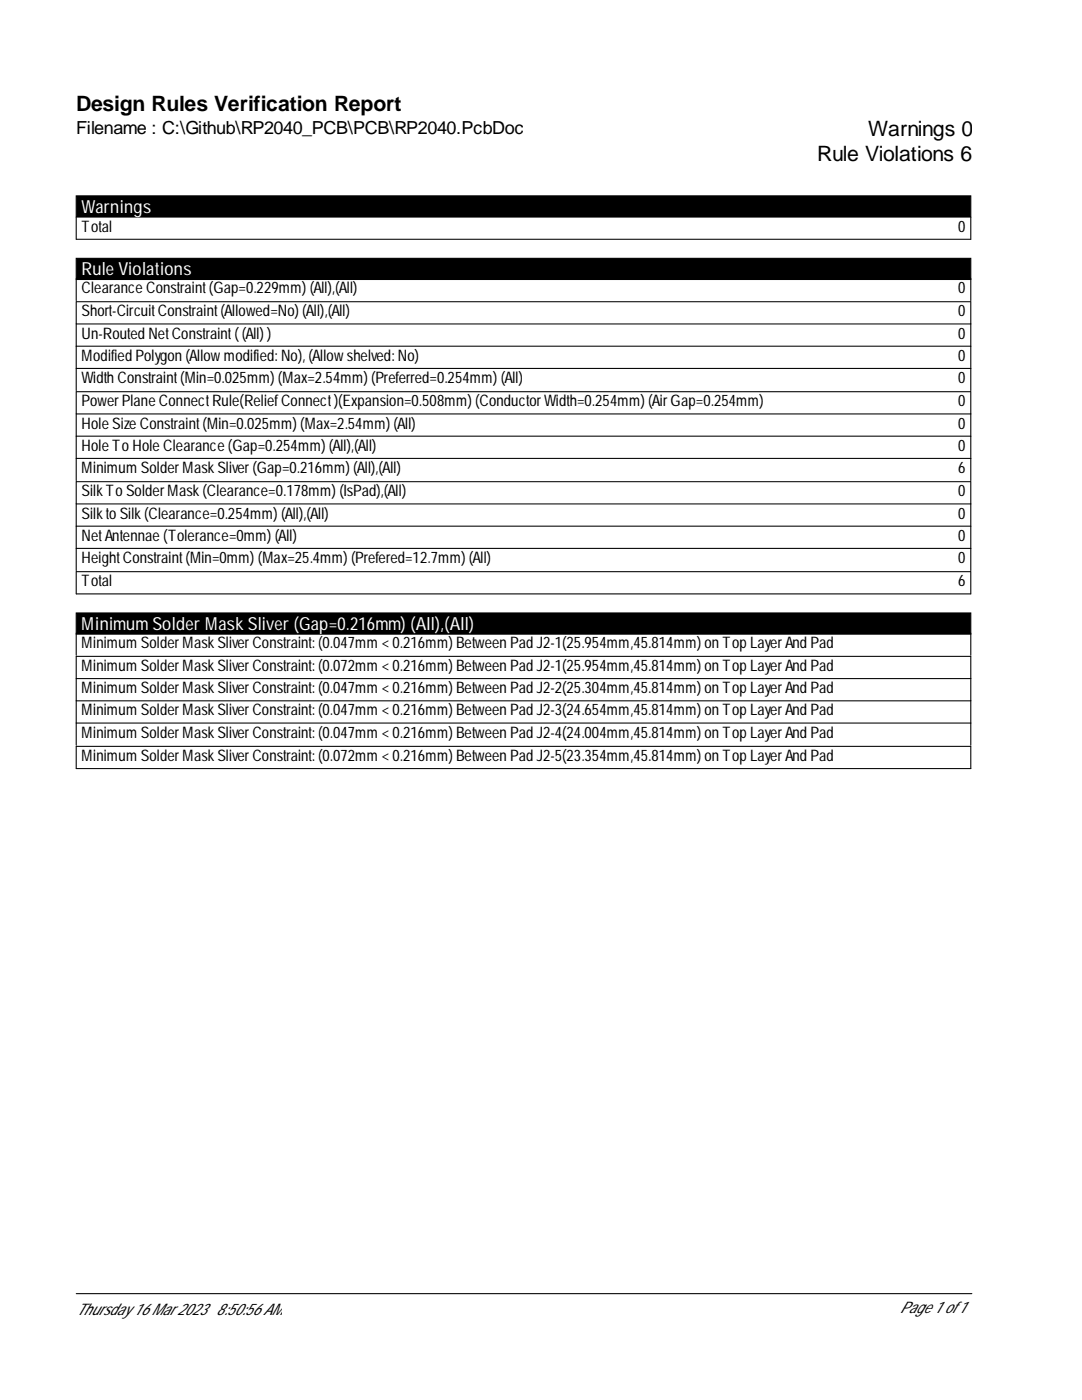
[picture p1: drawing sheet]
<svg xmlns="http://www.w3.org/2000/svg" width="216mm" height="279mm" viewBox="0 0 216 279" stroke-linecap="round" stroke-linejoin="round" font-family="sans-serif">
<defs><g id="words">
<g font-size="4.2">
<text x="15.2" y="22.2">Design Rules Verification Report</text>
<text x="173.2" y="27.1">Warnings 0</text>
<text x="163.1" y="32.1">Rule Violations 6</text>
</g>
<text font-size="3.6" x="15.2" y="26.7">Filename : C:\Github\RP2040_PCB\PCB\RP2040.PcbDoc</text>
<g font-size="3.6" fill="#fff">
<text x="16.3" y="42.4">Warnings</text>
<text x="16.3" y="54.9">RuleViolations</text>
<text x="16.3" y="125.7">MinimumSolder Mask Sliver (Gap=0.216mm) (All),(All)</text>
</g>
<g font-size="3.2">
<text x="16.3" y="46.2">Total</text>
<text x="191.2" y="46.2">0</text>
<text x="16.3" y="58.5">ClearanceConstraint(Gap=0.229mm) (All),(All)</text>
<text x="191.2" y="58.5">0</text>
<text x="16.3" y="63.1">Short-CircuitConstraint(Allowed=No) (All),(All)</text>
<text x="191.2" y="63.1">0</text>
<text x="16.3" y="67.6">Un-RoutedNetConstraint((All) )</text>
<text x="191.2" y="67.6">0</text>
<text x="16.3" y="72">ModifiedPolygon(Allowmodified: No), (Allowshelved: No)</text>
<text x="16.3" y="76.4">WidthConstraint(Min=0.025mm) (Max=2.54mm) (Preferred=0.254mm) (All)</text>
<text x="191.2" y="72">0</text>
<text x="191.2" y="76.4">0</text>
<text x="16.3" y="81.1">PowerPlaneConnectRule(ReliefConnect)(Expansion=0.508mm) (ConductorWidth=0.254mm) (AirGap=0.254mm)</text>
<text x="191.2" y="81.1">0</text>
<text x="16.3" y="85.5">HoleSizeConstraint(Min=0.025mm) (Max=2.54mm) (All)</text>
<text x="16.3" y="90">HoleToHoleClearance(Gap=0.254mm) (All),(All)</text>
<text x="191.2" y="85.5">0</text>
<text x="191.2" y="90">0</text>
<text x="16.3" y="94.4">MinimumSolderMaskSliver(Gap=0.216mm) (All),(All)</text>
<text x="191.2" y="94.4">6</text>
<text x="16.3" y="99.1">SilkToSolderMask(Clearance=0.178mm) (IsPad),(All)</text>
<text x="191.2" y="99.1">0</text>
<text x="16.3" y="103.5">SilktoSilk(Clearance=0.254mm) (All),(All)</text>
<text x="16.3" y="107.9">NetAntennae(Tolerance=0mm) (All)</text>
<text x="191.2" y="103.5">0</text>
<text x="191.2" y="107.9">0</text>
<text x="16.3" y="112.4">HeightConstraint(Min=0mm) (Max=25.4mm) (Prefered=12.7mm) (All)</text>
<text x="191.2" y="112.4">0</text>
<text x="16.3" y="117">Total</text>
<text x="191.2" y="117">6</text>
<text x="16.3" y="129.3">MinimumSolderMaskSliverConstraint: (0.047mm&lt;0.216mm) BetweenPadJ2-1(25.954mm,45.814mm) onTopLayerAndPad</text>
<text x="16.3" y="133.9">MinimumSolderMaskSliverConstraint: (0.072mm&lt;0.216mm) BetweenPadJ2-1(25.954mm,45.814mm) onTopLayerAndPad</text>
<text x="16.3" y="138.4">MinimumSolderMaskSliverConstraint: (0.047mm&lt;0.216mm) BetweenPadJ2-2(25.304mm,45.814mm) onTopLayerAndPad</text>
<text x="16.3" y="142.8">MinimumSolderMaskSliverConstraint: (0.047mm&lt;0.216mm) BetweenPadJ2-3(24.654mm,45.814mm) onTopLayerAndPad</text>
<text x="16.3" y="147.2">MinimumSolderMaskSliverConstraint: (0.047mm&lt;0.216mm) BetweenPadJ2-4(24.004mm,45.814mm) onTopLayerAndPad</text>
<text x="16.3" y="151.9">MinimumSolderMaskSliverConstraint: (0.072mm&lt;0.216mm) BetweenPadJ2-5(23.354mm,45.814mm) onTopLayerAndPad</text>
<text x="15.2" y="262.3">Thursday16Mar2023</text>
<text x="43.2" y="262.3">8:50:56AM</text>
<text x="179.6" y="262.1">Page1 of1</text>
</g>
</g></defs>
<path d="M15.2 39.1h178.5v4.2h-178.5zM15.2 51.6h178.5v4.2h-178.5zM15.2 122.3h178.5v4.3h-178.5z" fill="#000" stroke="#000" stroke-width=".21"/>
<g fill="none" stroke="#000" stroke-width=".21">
<path d="M15.2 43.3v4.5h178.5v-4.5M15.2 55.6v4.4M193.7 55.6v4.4M15.2 78v-17.8h178.5v17.8M15.2 64.7h178.5M15.2 69.1h178.5M15.2 73.5h178.5M15.2 95.9v-17.7h178.5v17.7M15.2 82.6h178.5M15.2 87h178.5M15.2 91.5h178.5M15.2 113.9v-17.8h178.5v17.8"/>
<path d="M15.2 114.1h178.5v4.4h-178.5zM15.2 100.6h178.5M15.2 105h178.5M15.2 109.4h178.5M15.2 126.3v4.5M15.2 135.4h178.5M15.2 139.9h178.5M193.7 126.3v4.5M15.2 148.7v-17.7h178.5v17.7M15.2 149h178.5v4.4h-178.5zM15.2 144.3h178.5M15.2 258.2h178.7"/>
</g>
<use href="#words"/>
</svg>
